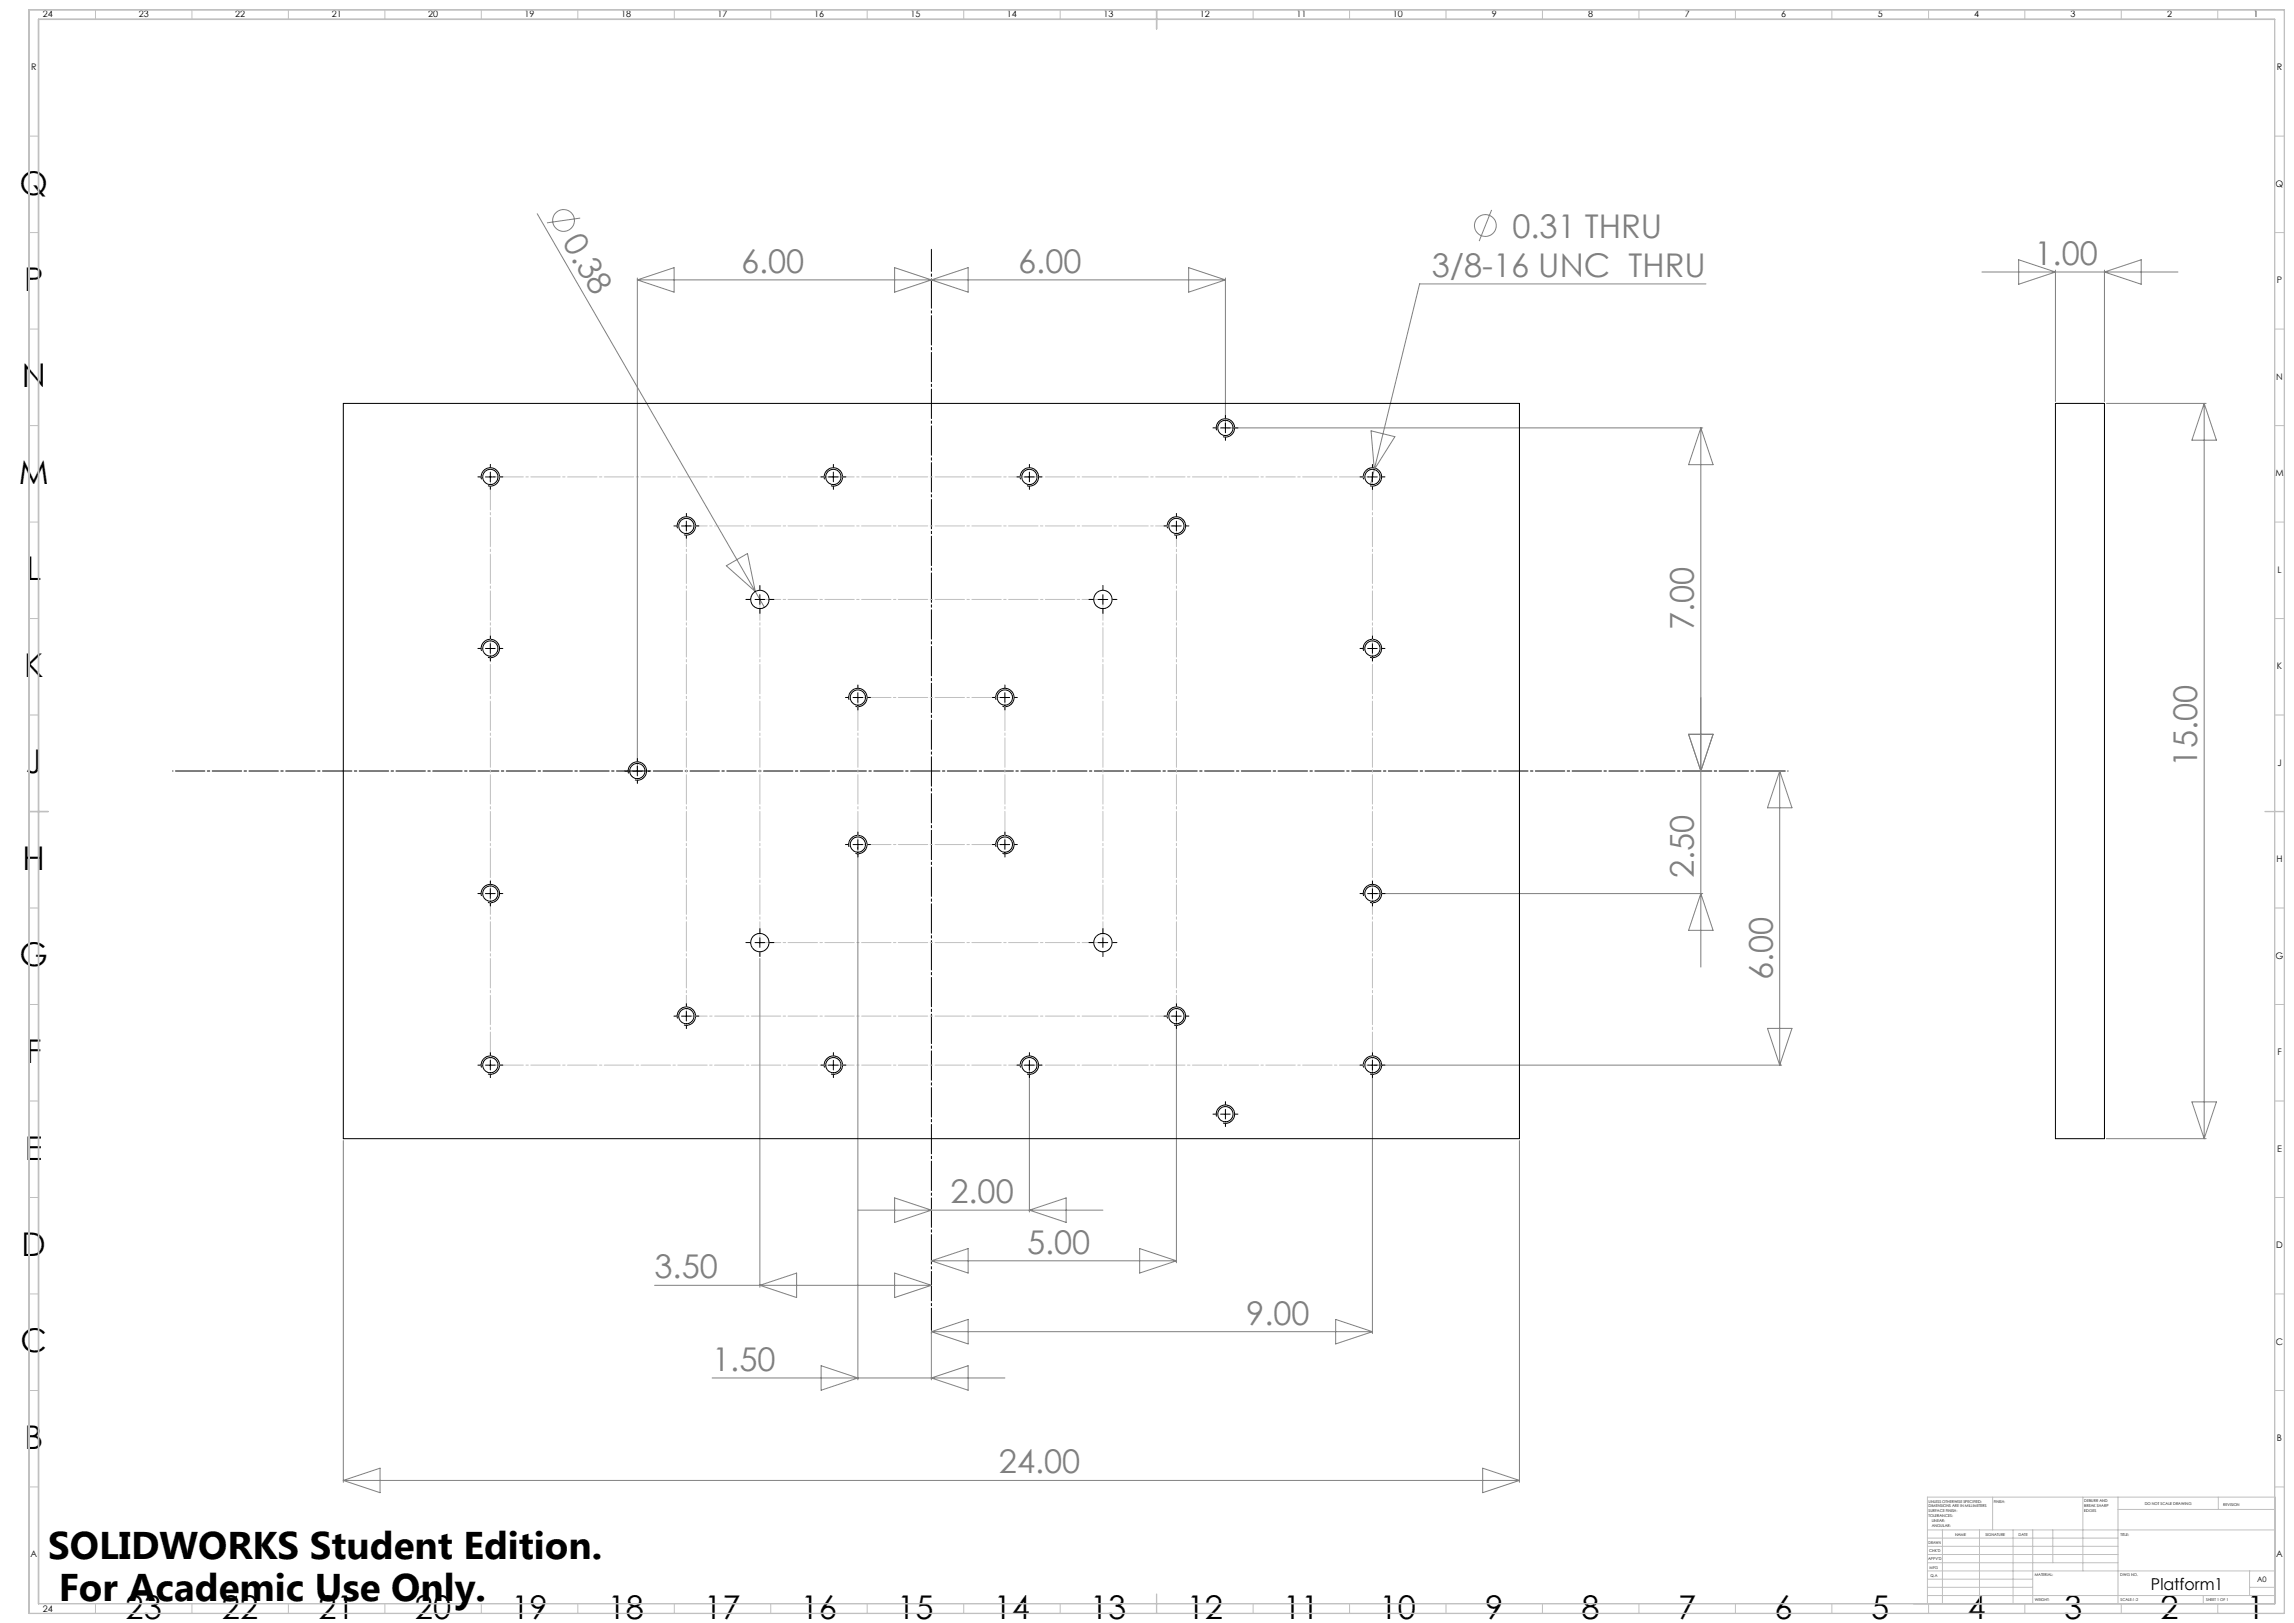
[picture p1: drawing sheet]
<svg xmlns="http://www.w3.org/2000/svg" width="1189mm" height="841mm" viewBox="0 0 1189 841" stroke-linecap="round" stroke-linejoin="round" font-family="sans-serif">
<defs><g id="words">
<g font-size="20">
<text x="25" y="808">SOLIDWORKS Student Edition.</text>
<text x="31" y="830">For Academic Use Only.</text>
</g>
<g font-size="16.9">
<text x="10" y="101">Q</text>
<text x="12" y="151">P</text>
<text x="11" y="201">N</text>
<text x="10" y="251">M</text>
<text x="14" y="301">L</text>
<text x="12" y="351">K</text>
<text x="13" y="401">J</text>
<text x="12" y="451">H</text>
<text x="10" y="501">G</text>
<text x="13" y="551">F</text>
<text x="13" y="601">E</text>
<text x="11" y="651">D</text>
<text x="11" y="701">C</text>
<text x="13" y="751">B</text>
<text x="65" y="839">23</text>
<text x="115" y="839">22</text>
<text x="165" y="839">21</text>
<text x="215" y="839">20</text>
<text x="265" y="839">19</text>
<text x="315" y="839">18</text>
<text x="365" y="839">17</text>
<text x="415" y="839">16</text>
<text x="465" y="839">15</text>
<text x="515" y="839">14</text>
<text x="565" y="839">13</text>
<text x="615" y="839">12</text>
<text x="665" y="839">11</text>
<text x="715" y="839">10</text>
<text x="770" y="839">9</text>
<text x="820" y="839">8</text>
<text x="870" y="839">7</text>
<text x="920" y="839">6</text>
<text x="970" y="839">5</text>
<text x="1020" y="839">4</text>
<text x="1070" y="839">3</text>
<text x="1120" y="839">2</text>
<text x="1164" y="839">1</text>
</g>
<g font-size="16.9" fill="#808080">
<text x="291" y="126" transform="rotate(60 291 126)">0.38</text>
<text x="784" y="123">0.31 THRU</text>
<text x="1055" y="137">1.00</text>
<text x="384" y="141">6.00</text>
<text x="528" y="141">6.00</text>
<text x="742" y="143">3/8-16 UNC THRU</text>
<text x="878" y="326" transform="rotate(-90 878 326)">7.00</text>
<text x="1139" y="397" transform="rotate(-90 1139 397)">15.00</text>
<text x="878" y="455" transform="rotate(-90 878 455)">2.50</text>
<text x="919" y="508" transform="rotate(-90 919 508)">6.00</text>
<text x="493" y="623">2.00</text>
<text x="532" y="650">5.00</text>
<text x="339" y="662">3.50</text>
<text x="646" y="686">9.00</text>
<text x="369" y="710">1.50</text>
<text x="518" y="763">24.00</text>
</g>
<text font-size="8.5" x="1115" y="824">Platform1</text>
<g font-size="4.7">
<text x="22" y="9">24</text>
<text x="72" y="9">23</text>
<text x="122" y="9">22</text>
<text x="172" y="9">21</text>
<text x="222" y="9">20</text>
<text x="272" y="9">19</text>
<text x="322" y="9">18</text>
<text x="372" y="9">17</text>
<text x="422" y="9">16</text>
<text x="472" y="9">15</text>
<text x="522" y="9">14</text>
<text x="572" y="9">13</text>
<text x="622" y="9">12</text>
<text x="672" y="9">11</text>
<text x="722" y="9">10</text>
<text x="773" y="9">9</text>
<text x="823" y="9">8</text>
<text x="873" y="9">7</text>
<text x="923" y="9">6</text>
<text x="973" y="9">5</text>
<text x="1023" y="9">4</text>
<text x="1073" y="9">3</text>
<text x="1123" y="9">2</text>
<text x="1168" y="9">1</text>
<text x="16" y="36">R</text>
<text x="1180" y="36">R</text>
<text x="1179" y="97">Q</text>
<text x="1180" y="147">P</text>
<text x="1180" y="197">N</text>
<text x="1179" y="247">M</text>
<text x="1180" y="297">L</text>
<text x="1180" y="347">K</text>
<text x="1180" y="397">J</text>
<text x="1180" y="447">H</text>
<text x="1179" y="497">G</text>
<text x="1180" y="547">F</text>
<text x="1180" y="597">E</text>
<text x="1180" y="647">D</text>
<text x="1180" y="697">C</text>
<text x="1180" y="747">B</text>
<text x="16" y="807">A</text>
<text x="1180" y="807">A</text>
<text x="22" y="835">24</text>
</g>
<text font-size="3.9" x="1170" y="820">A0</text>
<g font-size="2">
<text x="1000" y="779">UNLESS OTHERWISE SPECIFIED:</text>
<text x="1033" y="779">FINISH:</text>
<text x="1080" y="778">DEBURR AND</text>
<text x="1112" y="780">DO NOT SCALE DRAWING</text>
<text x="1000" y="781">DIMENSIONS ARE IN MILLIMETERS</text>
<text x="1000" y="784">SURFACE FINISH:</text>
<text x="1080" y="781">BREAK SHARP</text>
<text x="1080" y="783">EDGES</text>
<text x="1152" y="780">REVISION</text>
<text x="1000" y="786">TOLERANCES:</text>
<text x="1001" y="789">LINEAR:</text>
<text x="1001" y="791">ANGULAR:</text>
<text x="1013" y="796">NAME</text>
<text x="1029" y="796">SIGNATURE</text>
<text x="1046" y="796">DATE</text>
<text x="1099" y="796">TITLE:</text>
<text x="1000" y="800">DRAWN</text>
<text x="999" y="808">APPV'D</text>
<text x="1000" y="804">CHK'D</text>
<text x="1000" y="813">MFG</text>
<text x="1001" y="817">Q.A</text>
<text x="1055" y="817">MATERIAL:</text>
<text x="1099" y="817">DWG NO.</text>
<text x="1055" y="830">WEIGHT:</text>
<text x="1099" y="830">SCALE:1:2</text>
<text x="1143" y="830">SHEET 1 OF 1</text>
</g>
</g></defs>
<g fill="none" stroke="#808080" stroke-width=".52">
<path d="M278 111l113 196M301 113l-18 2M773 109l-6 16M464 139v12l38-12v12zM616 139l19 6-19 6zM1046 135l19 6-19 6zM1065 140v68M1091 140v68M330 145h305M330 144v255M330 145l19-6v12zM635 144v77"/>
<path d="M884 147h-148l-26 104M1027 141h102M1091 141l19-6v12zM1092 209h51M1142 209v381M1142 209l7 19h-13zM636 222h247M711 223l12 3-11 17zM882 222v279M882 222l6 19h-13zM376 293l11-6 4 20zM391 307l5 8"/>
<path d="M875 380h13l-6 20zM922 400v152M922 400l7 19h-13zM445 439v276M712 463h171M882 463l6 19h-13zM394 497v170M610 528v126M916 533h13l-7 19zM534 553v75M711 553v138M712 552h211"/>
<path d="M1136 571h13l-7 19zM178 591v177M788 591v177M1092 590h51M445 627h127M464 621l19 6-19 6zM534 627l19-6v12zM464 660l19 6-19 6zM483 653h127M483 653l19-6v13zM591 647l19 6-19 7zM339 666h144"/>
<path d="M394 666l19-6v12zM483 690l19-6v12zM483 690v25M483 690h228M692 684l19 6-19 6zM369 714h152M426 708l19 6-19 6zM483 714l19-6v12zM178 767h610M178 767l19-6v12zM768 761l20 6-20 6z"/>
<circle cx="292" cy="114" r="6"/>
<circle cx="770" cy="117" r="6"/>
</g>
<g fill="none" stroke="#000" stroke-width=".52">
<path d="M178 209h610v381h-610zM635 219v5M1065 209h26v381h-26zM631 223a5 5 0 0 1 4-6 5 5 0 0 1 5 5 5 5 0 0 1-6 4M633 222h5M250 248a5 5 0 0 1 4-6 5 5 0 0 1 5 6 5 5 0 0 1-6 4M252 247h5M254 245v5M427 248a5 5 0 0 1 5-6 5 5 0 0 1 5 6 5 5 0 0 1-6 4M429 247h5M432 245v5M529 248a5 5 0 0 1 4-6 5 5 0 0 1 5 6 5 5 0 0 1-6 4"/>
<path d="M531 247h5M534 245v5M707 248a5 5 0 0 1 4-6 5 5 0 0 1 5 6 5 5 0 0 1-6 4M709 247h5M711 245v5M351 274a5 5 0 0 1 4-6 5 5 0 0 1 5 5 5 5 0 0 1-5 4M353 273h5M356 270v5M605 274a5 5 0 0 1 4-6 5 5 0 0 1 5 5 5 5 0 0 1-5 4M607 273h5M610 270v5M391 311h5"/>
<path d="M394 308v5M569 311h5M572 308v5M250 337a5 5 0 0 1 4-6 5 5 0 0 1 5 5 5 5 0 0 1-6 5M252 336h5M254 334v5M707 337a5 5 0 0 1 4-6 5 5 0 0 1 5 5 5 5 0 0 1-6 5M709 336h5M711 334v5M445 359v5M521 359v5M440 363a5 5 0 0 1 4-6 5 5 0 0 1 5 5 5 5 0 0 1-6 4"/>
<path d="M442 361h5M516 363a5 5 0 0 1 4-6 5 5 0 0 1 6 5 5 5 0 0 1-6 4M518 361h5M328 400h5M330 397v5M326 401a5 5 0 0 1 4-6 5 5 0 0 1 5 5 5 5 0 0 1-6 4M440 439a5 5 0 0 1 4-6 5 5 0 0 1 5 5 5 5 0 0 1-6 4M442 438h5M445 435v5M516 439a5 5 0 0 1 4-6 5 5 0 0 1 6 5 5 5 0 0 1-6 4M518 438h5M521 435v5"/>
<path d="M250 464a5 5 0 0 1 4-6 5 5 0 0 1 5 5 5 5 0 0 1-6 5M252 463h5M254 461v5M707 464a5 5 0 0 1 4-6 5 5 0 0 1 5 5 5 5 0 0 1-6 5M709 463h5M711 461v5M391 488h5M394 486v5M569 488h5M572 486v5M351 528a5 5 0 0 1 4-6 5 5 0 0 1 5 5 5 5 0 0 1-5 4M353 527h5"/>
<path d="M356 524v5M605 528a5 5 0 0 1 4-6 5 5 0 0 1 5 5 5 5 0 0 1-5 4M607 527h5M610 524v5M250 553a5 5 0 0 1 4-6 5 5 0 0 1 5 5 5 5 0 0 1-6 5M252 552h5M254 549v5M427 553a5 5 0 0 1 5-6 5 5 0 0 1 5 5 5 5 0 0 1-6 5M429 552h5M432 549v5M529 553a5 5 0 0 1 4-6 5 5 0 0 1 5 5 5 5 0 0 1-6 5M531 552h5"/>
<path d="M534 549v5M707 553a5 5 0 0 1 4-6 5 5 0 0 1 5 5 5 5 0 0 1-6 5M709 552h5M711 549v5M631 579a5 5 0 0 1 4-6 5 5 0 0 1 5 5 5 5 0 0 1-6 4M633 577h5M635 575v5"/>
<circle cx="635" cy="222" r="4"/>
<circle cx="254" cy="247" r="4"/>
<circle cx="432" cy="247" r="4"/>
<circle cx="534" cy="247" r="4"/>
<circle cx="711" cy="247" r="4"/>
<circle cx="356" cy="273" r="4"/>
<circle cx="610" cy="273" r="4"/>
<circle cx="394" cy="311" r="5"/>
<circle cx="572" cy="311" r="5"/>
<circle cx="254" cy="336" r="4"/>
<circle cx="711" cy="336" r="4"/>
<circle cx="445" cy="361" r="4"/>
<circle cx="521" cy="361" r="4"/>
<circle cx="330" cy="400" r="4"/>
<circle cx="445" cy="438" r="4"/>
<circle cx="521" cy="438" r="4"/>
<circle cx="254" cy="463" r="4"/>
<circle cx="711" cy="463" r="4"/>
<circle cx="394" cy="488" r="5"/>
<circle cx="572" cy="488" r="5"/>
<circle cx="356" cy="527" r="4"/>
<circle cx="610" cy="527" r="4"/>
<circle cx="254" cy="552" r="4"/>
<circle cx="432" cy="552" r="4"/>
<circle cx="534" cy="552" r="4"/>
<circle cx="711" cy="552" r="4"/>
<circle cx="635" cy="577" r="4"/>
</g>
<path d="M483 689v-560" fill="none" stroke="#000" stroke-width=".52" stroke-dasharray="15.2 1.3 1.3 1.3" stroke-dashoffset="3.8"/>
<path d="M89 400h838" fill="none" stroke="#000" stroke-width=".52" stroke-dasharray="15.2 1.3 1.3 1.3" stroke-dashoffset="-1.5"/>
<path d="M356 273h254M610 273v254M394 311h178M572 311v177M394 488v-177M572 488h-178M356 527v-254M610 527h-254" fill="none" stroke="#c0c0c0" stroke-width=".52" stroke-dasharray="15.2 1.3 1.3 1.3" stroke-dashoffset="4.4"/>
<path d="M254 247h457M711 247v305M445 361h76M521 361v77M445 438v-77M521 438h-76M254 552v-305M711 552h-457" fill="none" stroke="#c0c0c0" stroke-width=".52" stroke-dasharray="15.2 1.3 1.3 1.3" stroke-dashoffset="-1.9"/>
<g fill="none" stroke="#c0c0c0" stroke-width=".52">
<path d="M49 5v5M99 5v5M149 5v5M199 5v5M249 5v5M299 5v5M349 5v5M399 5v5M449 5v5M499 5v5M549 5v5M649 5v5"/>
<path d="M699 5v5M749 5v5M799 5v5M849 5v5M899 5v5M949 5v5M1000 5v5M1049 5v5M1099 5v5M1149 5v5M15 71h5M1179 71h5"/>
<path d="M15 121h5M1179 121h5M15 171h5M1179 171h5M15 221h5M1179 221h5M15 271h5M1179 271h5M15 321h5M1179 321h5M15 371h5M1179 371h5"/>
<path d="M15 471h5M1179 471h5M15 521h5M1179 521h5M15 571h5M1179 571h5M15 621h5M1179 621h5M15 671h5M1179 671h5M15 721h5M1179 721h5"/>
<path d="M15 771h5M1033 776v17M1080 776v38M1098 776v55M1150 776v6M1179 771h5M1179 776h-180v55M999 793h180M999 797h99M1007 793v38M1026 793v38M1043 793v38"/>
<path d="M1054 793v38M1064 793v17M1098 782h81M999 810h99M999 806h99M999 801h99M999 818h55M999 814h180M1166 814v13M49 831v5M99 831v5M149 831v5"/>
<path d="M199 831v5M249 831v5M299 831v5M349 831v5M399 831v5M449 831v5M499 831v5M549 831v5M649 831v5M699 831v5M749 831v5M799 831v5"/>
<path d="M849 831v5M899 831v5M949 831v5M999 827h180M999 823h55M1000 831v5M1049 831v5M1099 831v5M1142 827v4M1149 831v5M1166 823h13"/>
</g>
<path d="M15 5h1169v831h-1169zM20 10h1159v821h-1159zM599 5v10M15 421h10M1174 421h10M599 826v10" fill="none" stroke="#c0c0c0" stroke-width=".7"/>
<g fill="none" stroke="#000" stroke-width=".52" stroke-dasharray="15.2 1.3 1.3 1.3">
<path d="M635 217v-2M630 222h-1M635 227v1M640 222h2M249 247h-1M254 242v-1M254 252v2M259 247h2M427 247h-2M432 242v-1M432 252v2M437 247h1"/>
<path d="M529 247h-2M534 242v-1M534 252v2M539 247h1M706 247h-1M711 242v-1M711 252v2M716 247h2M351 273h-2M356 268v-2M356 278v1M361 273h1"/>
<path d="M605 273h-2M610 268v-2M610 278v1M615 273h1M389 311h-2M394 306v-3M394 316v2M399 311h2M567 311h-3M572 306v-3M572 316v2M577 311h2"/>
<path d="M249 336h-1M254 331v-1M259 336h2M706 336h-1M711 331v-1M716 336h2M254 341v1M445 356v-1M521 356v-1M711 341v1M440 361h-2M445 366v2"/>
<path d="M450 361h1M516 361h-2M521 366v2M526 361h1M325 400h-1M330 395v-2M335 400h2M330 405v1M440 438h-2M445 433v-2M450 438h1M516 438h-2"/>
<path d="M521 433v-2M526 438h1M254 458v-1M445 443v1M521 443v1M711 458v-1M249 463h-1M254 468v1M259 463h2M706 463h-1M711 468v1M716 463h2"/>
<path d="M389 488h-2M394 483v-2M394 493v3M399 488h2M567 488h-3M572 483v-2M572 493v3M577 488h2M351 527h-2M356 522v-2M356 532v1M361 527h1"/>
<path d="M605 527h-2M610 522v-2M610 532v1M615 527h1M249 552h-1M254 547v-2M254 557v1M259 552h2M427 552h-2M432 547v-2M432 557v1M437 552h1"/>
<path d="M529 552h-2M534 547v-2M534 557v1M539 552h1M706 552h-1M711 547v-2M711 557v1M716 552h2M630 577h-1M635 572v-1M640 577h2M635 582v2"/>
</g>
<use href="#words"/>
</svg>
